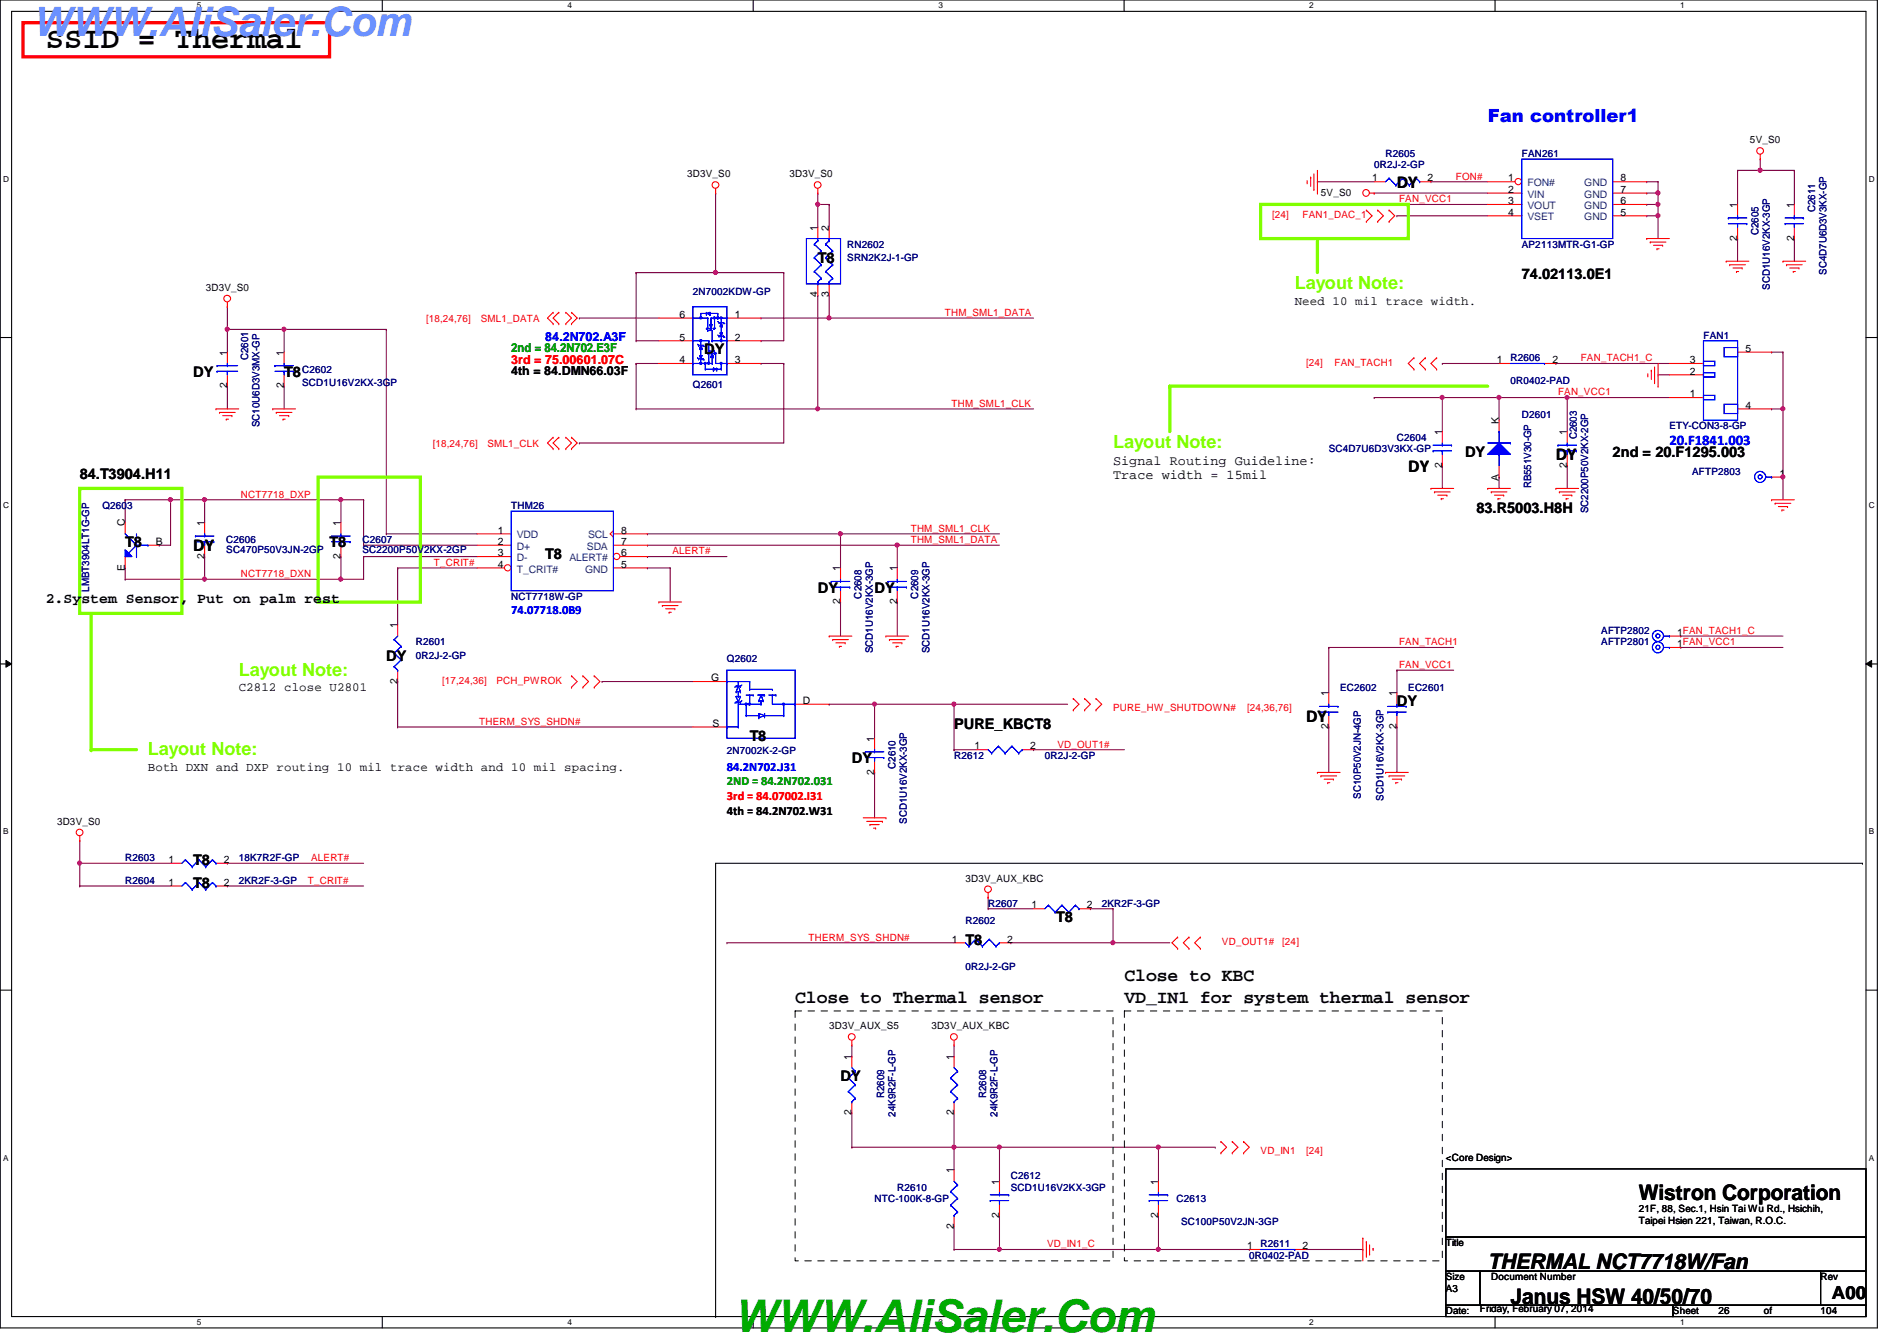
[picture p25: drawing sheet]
<svg xmlns="http://www.w3.org/2000/svg" width="297mm" height="210mm" viewBox="0 0 297 210" stroke-linecap="round" stroke-linejoin="round" font-family="sans-serif">
<defs><g id="words">
<text font-size="7.1" fill="#00ab00" x="114.9" y="208.6">WWW.AliSaler.Com</text>
<text font-size="6.3" fill="#6b91ff" x="5.1" y="5.6">WWW.AliSaler.Com</text>
<text font-size="4.8" x="7.2" y="7.6">SSID = Thermal</text>
<g font-size="3.3">
<text x="256.6" y="187.9">Wistron Corporation</text>
<text x="233" y="198.6">THERMAL NCT7718W/Fan</text>
<text x="236.5" y="204">Janus HSW 40/50/70</text>
</g>
<text font-size="2.8" fill="#00f" x="233" y="19.1">Fan controller1</text>
<g font-size="2.8">
<text x="218.7" y="29.4">DY</text>
<text x="220.5" y="73.8">DY</text>
<text x="243.6" y="72.1">DY</text>
<text x="30.3" y="86.3">DY</text>
<text x="204.5" y="112.9">DY</text>
<text x="176.1" y="153.5">Close to KBC</text>
<text x="124.5" y="157.1">Close to Thermal sensor</text>
<text x="176.1" y="157.1">VD_IN1 for system thermal sensor</text>
<text x="286.8" y="203.4">A00</text>
</g>
<g font-size="2.8" fill="#80ff00">
<text x="202.7" y="45.3">Layout Note:</text>
<text x="174.3" y="70.2">Layout Note:</text>
<text x="37.4" y="105.7">Layout Note:</text>
<text x="23.2" y="118.2">Layout Note:</text>
</g>
<g font-size="2.3">
<text x="128.1" y="41.2">T8</text>
<text x="238.3" y="43.7">74.02113.0E1</text>
<text x="30.3" y="59">DY</text>
<text x="44.5" y="59">T8</text>
<text x="110.3" y="55.5">DY</text>
<text x="229.4" y="71.5">DY</text>
<text x="252.5" y="71.5">2nd = 20.F1295.003</text>
<text x="12.5" y="75">84.T3904.H11</text>
<text x="231.2" y="80.3">83.R5003.H8H</text>
<text x="19.6" y="85.7">T8</text>
<text x="51.6" y="85.7">T8</text>
<text x="85.4" y="87.5">T8</text>
<text x="7.2" y="94.3">2.System Sensor, Put on palm rest</text>
<text x="128.1" y="92.8">DY</text>
<text x="136.9" y="92.8">DY</text>
<text x="60.5" y="103.5">DY</text>
<text x="218.7" y="110.6">DY</text>
<text x="117.4" y="115.9">T8</text>
<text x="133.4" y="119.5">DY</text>
<text x="149.4" y="114.1">PURE_KBCT8</text>
<text x="30.3" y="135.5">T8</text>
<text x="30.3" y="139">T8</text>
<text x="151.2" y="147.9">T8</text>
<text x="165.4" y="144.4">T8</text>
<text x="131.6" y="169.2">DY</text>
</g>
<text font-size="2.3" fill="#00f" x="261.4" y="69.7">20.F1841.003</text>
<g font-size="2.1">
<text x="174.3" y="72.8">Signal Routing Guideline:</text>
<text x="174.3" y="75">Trace width = 15mil</text>
</g>
<g font-size="1.9">
<text x="202.7" y="47.8">Need 10 mil trace width.</text>
<text x="80" y="58.7">4th = 84.DMN66.03F</text>
<text x="37.4" y="108.2">C2812 close U2801</text>
<text x="23.2" y="120.6">Both DXN and DXP routing 10 mil trace width and 10 mil spacing.</text>
<text x="113.8" y="127.6">4th = 84.2N702.W31</text>
</g>
<g font-size="1.9" fill="#00f">
<text x="85.4" y="53.4">84.2N702.A3F</text>
<text x="80" y="96.1">74.07718.0B9</text>
<text x="113.8" y="120.6">84.2N702.J31</text>
</g>
<g font-size="1.9" fill="#008000">
<text x="80" y="55.2">2nd = 84.2N702.E3F</text>
<text x="113.8" y="122.9">2ND = 84.2N702.031</text>
</g>
<g font-size="1.9" fill="#f00">
<text x="80" y="56.9">3rd = 75.00601.07C</text>
<text x="113.8" y="125.3">3rd = 84.07002.I31</text>
</g>
<g font-size="1.6">
<text x="274" y="22.4">5V_S0</text>
<text x="107.6" y="27.8">3D3V_S0</text>
<text x="123.6" y="27.8">3D3V_S0</text>
<text x="214.8" y="28.4">1</text>
<text x="223.5" y="28.4">2</text>
<text x="236.2" y="28.4">1</text>
<text x="253.7" y="28.4">8</text>
<text x="206.8" y="30.6">5V_S0</text>
<text x="236.2" y="30.2">2</text>
<text x="236.2" y="32">3</text>
<text x="236.2" y="33.7">4</text>
<text x="253.7" y="33.7">5</text>
<text x="253.7" y="32">6</text>
<text x="253.7" y="30.2">7</text>
<text x="272" y="32.6" transform="rotate(-90 272 32.6)">1</text>
<text x="280.9" y="32.6" transform="rotate(-90 280.9 32.6)">1</text>
<text x="128" y="36.1" transform="rotate(-90 128 36.1)">1</text>
<text x="129.8" y="36.1" transform="rotate(-90 129.8 36.1)">2</text>
<text x="272" y="37.7" transform="rotate(-90 272 37.7)">2</text>
<text x="280.9" y="37.7" transform="rotate(-90 280.9 37.7)">2</text>
<text x="32.2" y="45.6">3D3V_S0</text>
<text x="128" y="46.6" transform="rotate(-90 128 46.6)">4</text>
<text x="129.8" y="46.6" transform="rotate(-90 129.8 46.6)">3</text>
<text x="106.4" y="53.3">5</text>
<text x="106.4" y="49.7">6</text>
<text x="115.1" y="49.7">1</text>
<text x="115.1" y="53.3">2</text>
<text x="35.6" y="55.7" transform="rotate(-90 35.6 55.7)">1</text>
<text x="44.4" y="55.7" transform="rotate(-90 44.4 55.7)">1</text>
<text x="106.4" y="56.9">4</text>
<text x="115.1" y="56.9">3</text>
<text x="234.4" y="56.9">1</text>
<text x="243.1" y="56.9">2</text>
<text x="264.6" y="58.6">2</text>
<text x="264.6" y="56.9">3</text>
<text x="273.3" y="55.1">5</text>
<text x="35.6" y="60.8" transform="rotate(-90 35.6 60.8)">2</text>
<text x="44.4" y="60.8" transform="rotate(-90 44.4 60.8)">2</text>
<text x="264.6" y="62.2">1</text>
<text x="273.3" y="64">4</text>
<text x="225.8" y="68.1" transform="rotate(-90 225.8 68.1)">1</text>
<text x="234.7" y="66.3" transform="rotate(-90 234.7 66.3)">K</text>
<text x="245.4" y="68.1" transform="rotate(-90 245.4 68.1)">1</text>
<text x="225.8" y="73.2" transform="rotate(-90 225.8 73.2)">2</text>
<text x="234.7" y="75.2" transform="rotate(-90 234.7 75.2)">A</text>
<text x="245.4" y="73.2" transform="rotate(-90 245.4 73.2)">2</text>
<text x="278.6" y="74.6">1</text>
<text x="19.6" y="82.3" transform="rotate(-90 19.6 82.3)">C</text>
<text x="32" y="82.3" transform="rotate(-90 32 82.3)">1</text>
<text x="53.3" y="82.3" transform="rotate(-90 53.3 82.3)">1</text>
<text x="77.9" y="83.5">1</text>
<text x="97.3" y="83.5">8</text>
<text x="19.6" y="89.5" transform="rotate(-90 19.6 89.5)">E</text>
<text x="24.4" y="85.3">B</text>
<text x="32" y="87.5" transform="rotate(-90 32 87.5)">2</text>
<text x="53.3" y="87.5" transform="rotate(-90 53.3 87.5)">2</text>
<text x="77.9" y="85.3">2</text>
<text x="77.9" y="87.1">3</text>
<text x="77.9" y="88.9">4</text>
<text x="97.3" y="87.1">6</text>
<text x="97.3" y="88.9">5</text>
<text x="97.3" y="85.3">7</text>
<text x="131.6" y="89.5" transform="rotate(-90 131.6 89.5)">1</text>
<text x="140.5" y="89.5" transform="rotate(-90 140.5 89.5)">1</text>
<text x="131.6" y="94.6" transform="rotate(-90 131.6 94.6)">2</text>
<text x="140.5" y="94.6" transform="rotate(-90 140.5 94.6)">2</text>
<text x="62.2" y="98.3" transform="rotate(-90 62.2 98.3)">1</text>
<text x="262.6" y="101.3">1FAN_VCC1</text>
<text x="262.6" y="99.5">1FAN_TACH1_C</text>
<text x="62.2" y="107" transform="rotate(-90 62.2 107)">2</text>
<text x="111.3" y="106.6">G</text>
<text x="111.5" y="113.7">S</text>
<text x="125.7" y="110.2">D</text>
<text x="208" y="109" transform="rotate(-90 208 109)">1</text>
<text x="218.7" y="109" transform="rotate(-90 218.7 109)">1</text>
<text x="136.9" y="116.1" transform="rotate(-90 136.9 116.1)">1</text>
<text x="152.6" y="117.3">1</text>
<text x="161.3" y="117.3">2</text>
<text x="208" y="114.1" transform="rotate(-90 208 114.1)">2</text>
<text x="218.7" y="114.1" transform="rotate(-90 218.7 114.1)">2</text>
<text x="136.9" y="121.2" transform="rotate(-90 136.9 121.2)">2</text>
<text x="8.9" y="129.1">3D3V_S0</text>
<text x="26.4" y="135.1">1</text>
<text x="35" y="135.1">2</text>
<text x="26.4" y="138.6">1</text>
<text x="35" y="138.6">2</text>
<text x="151.2" y="138">3D3V_AUX_KBC</text>
<text x="161.5" y="142.2">1</text>
<text x="170.2" y="142.2">2</text>
<text x="149.1" y="147.5">1</text>
<text x="157.7" y="147.5">2</text>
<text x="129.8" y="161.1">3D3V_AUX_S5</text>
<text x="145.8" y="161.1">3D3V_AUX_KBC</text>
<text x="133.3" y="165.9" transform="rotate(-90 133.3 165.9)">1</text>
<text x="149.3" y="165.9" transform="rotate(-90 149.3 165.9)">1</text>
<text x="133.3" y="174.6" transform="rotate(-90 133.3 174.6)">2</text>
<text x="149.3" y="174.6" transform="rotate(-90 149.3 174.6)">2</text>
<text x="149.3" y="183.7" transform="rotate(-90 149.3 183.7)">1</text>
<text x="156.5" y="185.5" transform="rotate(-90 156.5 185.5)">1</text>
<text x="181.4" y="185.5" transform="rotate(-90 181.4 185.5)">1</text>
<text x="226.4" y="181.7">&lt;Core Design&gt;</text>
<text x="156.5" y="190.6" transform="rotate(-90 156.5 190.6)">2</text>
<text x="181.4" y="190.6" transform="rotate(-90 181.4 190.6)">2</text>
<text x="256.6" y="189.7">21F, 88, Sec.1, Hsin Tai Wu Rd., Hsichih,</text>
<text x="256.6" y="191.6">Taipei Hsien 221, Taiwan, R.O.C.</text>
<text x="149.3" y="192.4" transform="rotate(-90 149.3 192.4)">2</text>
<text x="195.3" y="195.5">1</text>
<text x="204" y="195.5">2</text>
<text x="226.4" y="195.1">Title</text>
<text x="226.4" y="202.2">A3</text>
<text x="226.4" y="200.4">Size</text>
<text x="233.5" y="200.4">Document Number</text>
<text x="285.1" y="200.4">Rev</text>
<text x="226.4" y="205.7">Date:</text>
<text x="231.7" y="205.4">Friday, February 07, 2014</text>
<text x="262" y="205.7">Sheet</text>
<text x="269.1" y="205.7">26</text>
<text x="276.2" y="205.7">of</text>
<text x="285.1" y="205.7">104</text>
</g>
<g font-size="1.6" fill="#000080">
<text x="215.2" y="26.3">0R2J-2-GP</text>
<text x="217" y="24.6">R2605</text>
<text x="238.3" y="24.6">FAN261</text>
<text x="284.2" y="33.2" transform="rotate(-90 284.2 33.2)">C2611</text>
<text x="132.7" y="38.8">RN2602</text>
<text x="132.7" y="40.9">SRN2K2J-1-GP</text>
<text x="238.3" y="38.8">AP2113MTR-G1-GP</text>
<text x="275.3" y="36.8" transform="rotate(-90 275.3 36.8)">C2605</text>
<text x="108.5" y="46.2">2N7002KDW-GP</text>
<text x="277.1" y="45.3" transform="rotate(-90 277.1 45.3)">SCD1U16V2KX-3GP</text>
<text x="286" y="43" transform="rotate(-90 286 43)">SC4D7U6D3V3KX-GP</text>
<text x="266.7" y="53">FAN1</text>
<text x="38.9" y="56.3" transform="rotate(-90 38.9 56.3)">C2601</text>
<text x="47.3" y="58.3">C2602</text>
<text x="236.5" y="56.6">R2606</text>
<text x="47.3" y="60.5">SCD1U16V2KX-3GP</text>
<text x="108.5" y="60.7">Q2601</text>
<text x="236.5" y="60.1">0R0402-PAD</text>
<text x="238.3" y="65.4">D2601</text>
<text x="40.6" y="66.8" transform="rotate(-90 40.6 66.8)">SC10U6D3V3MX-GP</text>
<text x="208.1" y="70.8">SC4D7U6D3V3KX-GP</text>
<text x="218.7" y="69">C2604</text>
<text x="246.9" y="68.8" transform="rotate(-90 246.9 68.8)">C2603</text>
<text x="261.4" y="67.2">ETY-CON3-8-GP</text>
<text x="239.8" y="76.5" transform="rotate(-90 239.8 76.5)">RB551V30-GP</text>
<text x="265" y="74.3">AFTP2803</text>
<text x="16" y="79.7">Q2603</text>
<text x="80" y="79.7">THM26</text>
<text x="248.7" y="80.3" transform="rotate(-90 248.7 80.3)">SC2200P50V2KX-2GP</text>
<text x="35.4" y="85">C2606</text>
<text x="35.4" y="86.6">SC470P50V3JN-2GP</text>
<text x="56.8" y="85">C2607</text>
<text x="56.8" y="86.6">SC2200P50V2KX-2GP</text>
<text x="14" y="92.6" transform="rotate(-90 14 92.6)">LMBT3904LT1G-GP</text>
<text x="80" y="93.9">NCT7718W-GP</text>
<text x="134.9" y="93.7" transform="rotate(-90 134.9 93.7)">C2608</text>
<text x="143.8" y="93.7" transform="rotate(-90 143.8 93.7)">C2609</text>
<text x="65.1" y="101">R2601</text>
<text x="250.7" y="101">AFTP2801</text>
<text x="250.7" y="99.2">AFTP2802</text>
<text x="65.1" y="103.1">0R2J-2-GP</text>
<text x="113.8" y="103.7">Q2602</text>
<text x="136.6" y="102.2" transform="rotate(-90 136.6 102.2)">SCD1U16V2KX-3GP</text>
<text x="145.5" y="102.2" transform="rotate(-90 145.5 102.2)">SCD1U16V2KX-3GP</text>
<text x="209.8" y="108.1">EC2602</text>
<text x="220.5" y="108.1">EC2601</text>
<text x="113.8" y="118.1">2N7002K-2-GP</text>
<text x="149.4" y="118.8">R2612</text>
<text x="163.6" y="118.8">0R2J-2-GP</text>
<text x="140.2" y="120.4" transform="rotate(-90 140.2 120.4)">C2610</text>
<text x="213.1" y="125" transform="rotate(-90 213.1 125)">SC10P50V2JN-4GP</text>
<text x="216.7" y="125.3" transform="rotate(-90 216.7 125.3)">SCD1U16V2KX-3GP</text>
<text x="142" y="128.9" transform="rotate(-90 142 128.9)">SCD1U16V2KX-3GP</text>
<text x="19.6" y="134.8">R2603</text>
<text x="37.4" y="134.8">18K7R2F-GP</text>
<text x="19.6" y="138.3">R2604</text>
<text x="37.4" y="138.3">2KR2F-3-GP</text>
<text x="154.7" y="141.9">R2607</text>
<text x="172.5" y="141.9">2KR2F-3-GP</text>
<text x="151.2" y="144.6">R2602</text>
<text x="151.2" y="151.9">0R2J-2-GP</text>
<text x="138.4" y="171.9" transform="rotate(-90 138.4 171.9)">R2609</text>
<text x="154.4" y="171.9" transform="rotate(-90 154.4 171.9)">R2608</text>
<text x="140.2" y="174.8" transform="rotate(-90 140.2 174.8)">24K9R2F-L-GP</text>
<text x="156.2" y="174.8" transform="rotate(-90 156.2 174.8)">24K9R2F-L-GP</text>
<text x="158.3" y="184.6">C2612</text>
<text x="136.9" y="188.1">NTC-100K-8-GP</text>
<text x="140.5" y="186.4">R2610</text>
<text x="158.3" y="186.4">SCD1U16V2KX-3GP</text>
<text x="184.2" y="188.1">C2613</text>
<text x="185" y="191.7">SC100P50V2JN-3GP</text>
<text x="195.6" y="197">0R0402-PAD</text>
<text x="197.4" y="195.2">R2611</text>
</g>
<g font-size="1.6" fill="#f00">
<text x="228" y="28.1">FON#</text>
<text x="199.2" y="34.2">[24]</text>
<text x="204" y="34.2">FAN1_DAC_1</text>
<text x="219.1" y="31.7">FAN_VCC1</text>
<text x="66.7" y="50.3">[18,24,76]</text>
<text x="75.3" y="50.3">SML1_DATA</text>
<text x="148" y="49.4">THM_SML1_DATA</text>
<text x="204.5" y="57.3">[24]</text>
<text x="209" y="57.3">FAN_TACH1</text>
<text x="247.5" y="56.6">FAN_TACH1_C</text>
<text x="149" y="63.7">THM_SML1_CLK</text>
<text x="244" y="61.9">FAN_VCC1</text>
<text x="67.8" y="69.9">[18,24,76]</text>
<text x="76.3" y="69.9">SML1_CLK</text>
<text x="37.7" y="77.9">NCT7718_DXP</text>
<text x="142.6" y="83.2">THM_SML1_CLK</text>
<text x="67.9" y="88.6">T_CRIT#</text>
<text x="105.3" y="86.8">ALERT#</text>
<text x="142.6" y="85">THM_SML1_DATA</text>
<text x="37.7" y="90.3">NCT7718_DXN</text>
<text x="219.1" y="101">FAN_TACH1</text>
<text x="69.2" y="107.1">[17,24,36]</text>
<text x="77.7" y="107.1">PCH_PWROK</text>
<text x="219.1" y="104.6">FAN_VCC1</text>
<text x="75.1" y="113.5">THERM_SYS_SHDN#</text>
<text x="174.3" y="111.3">PURE_HW_SHUTDOWN#</text>
<text x="195.3" y="111.3">[24,36,76]</text>
<text x="165.6" y="117">VD_OUT1#</text>
<text x="48.7" y="134.8">ALERT#</text>
<text x="48.2" y="138.3">T_CRIT#</text>
<text x="126.6" y="147.2">THERM_SYS_SHDN#</text>
<text x="191.3" y="148">VD_OUT1#</text>
<text x="200.8" y="148">[24]</text>
<text x="197.4" y="180.7">VD_IN1</text>
<text x="204.5" y="180.7">[24]</text>
<text x="164" y="195.2">VD_IN1_C</text>
</g>
<g font-size="1.6" fill="#004080">
<text x="239.2" y="29.2">FON#</text>
<text x="248.1" y="29.2">GND</text>
<text x="239.2" y="30.9">VIN</text>
<text x="239.2" y="32.7">VOUT</text>
<text x="239.2" y="34.5">VSET</text>
<text x="248.1" y="34.5">GND</text>
<text x="248.1" y="32.7">GND</text>
<text x="248.1" y="30.9">GND</text>
<text x="80.9" y="84.3">VDD</text>
<text x="80.9" y="86.1">D+</text>
<text x="80.9" y="87.8">D-</text>
<text x="80.9" y="89.6">T_CRIT#</text>
<text x="89.2" y="87.8">ALERT#</text>
<text x="91.6" y="89.6">GND</text>
<text x="91.9" y="86.1">SDA</text>
<text x="92.1" y="84.3">SCL</text>
</g>
<g font-size="1.3">
<text x="30.8" y="1.3">5</text>
<text x="88.9" y="1.3">4</text>
<text x="146.9" y="1.3">3</text>
<text x="205" y="1.3">2</text>
<text x="263.1" y="1.3">1</text>
<text x=".5" y="28.4">D</text>
<text x="292.6" y="28.4">D</text>
<text x=".5" y="79.5">C</text>
<text x="292.6" y="79.5">C</text>
<text x=".5" y="130.6">B</text>
<text x="292.6" y="130.6">B</text>
<text x=".5" y="181.7">A</text>
<text x="292.6" y="181.7">A</text>
<text x="30.8" y="207.4">5</text>
<text x="88.9" y="207.4">4</text>
<text x="146.9" y="207.4">3</text>
<text x="205" y="207.4">2</text>
<text x="263.1" y="207.4">1</text>
</g>
</g></defs>
<path d="M0 0h294v207.9h-294zM1.8 1.8h290.4v204.3h-290.4z" fill="none" stroke="#000" stroke-width=".17"/>
<g fill="#fff">
<path d="M30.8 .2h.7v1.4h-.7z"/>
<path d="M30.8 206.2h.7v1.4h-.7z"/>
</g>
<path d="M59.9 0v1.8M59.9 206.1v1.8" fill="none" stroke="#000" stroke-width=".17"/>
<g fill="#fff">
<path d="M88.9 .2h.6v1.4h-.6z"/>
<path d="M88.9 206.2h.6v1.4h-.6z"/>
</g>
<path d="M117.9 0v1.8M117.9 206.1v1.8" fill="none" stroke="#000" stroke-width=".17"/>
<g fill="#fff">
<path d="M146.9 .2h.7v1.4h-.7z"/>
<path d="M146.9 206.2h.7v1.4h-.7z"/>
</g>
<path d="M176 0v1.8M176 206.1v1.8" fill="none" stroke="#000" stroke-width=".17"/>
<g fill="#fff">
<path d="M205 .2h.7v1.4h-.7z"/>
<path d="M205 206.2h.7v1.4h-.7z"/>
</g>
<path d="M234.1 0v1.8M234.1 206.1v1.8" fill="none" stroke="#000" stroke-width=".17"/>
<g fill="#fff">
<path d="M263.1 .2h.7v1.4h-.7z"/>
<path d="M263.1 206.2h.7v1.4h-.7z"/>
<path d="M.5 27.3h.9v1.4h-.9z"/>
<path d="M292.6 27.3h.9v1.4h-.9z"/>
<path d="M.5 78.4h.9v1.4h-.9z"/>
<path d="M292.6 78.4h.9v1.4h-.9z"/>
</g>
<path d="M0 52.8h1.8M292.2 52.8h1.8" fill="none" stroke="#000" stroke-width=".17"/>
<g fill="#fff">
<path d="M.5 129.5h.8v1.4h-.8z"/>
<path d="M292.6 129.5h.9v1.4h-.9z"/>
</g>
<path d="M0 103.9h1.8M292.2 103.9h1.8" fill="none" stroke="#000" stroke-width=".17"/>
<path d="M.9 103.4l.9 .5-.9 .5zM292.2 103.9l.9-.5v1z" fill="#000"/>
<path d="M.9 103.4l.9 .5-.9 .5zM292.2 103.9l.9-.5v1z" fill="none" stroke="#000" stroke-width=".16"/>
<g fill="#fff">
<path d="M.5 180.5h.8v1.4h-.8z"/>
<path d="M292.6 180.5h.9v1.4h-.9z"/>
</g>
<path d="M0 155h1.8M292.2 155h1.8" fill="none" stroke="#000" stroke-width=".17"/>
<path d="M119.2 49.8h.1M128.1 46.2h.1M128.1 46.2v17.8h-28.5M129.8 46.2h.1M129.8 46.2v3.6h-10.6M99.6 64h.1M131.6 94.2h.1M131.6 94.2v5.4M140.5 85.3h.1M140.5 85.3h16" fill="none" stroke="#800040" stroke-width=".17"/>
<circle cx="140.5" cy="85.3" r=".32" fill="#f0f"/>
<circle cx="140.5" cy="85.3" r=".32" fill="none" stroke="#f0f" stroke-width=".17"/>
<path d="M206.3 28.4h.1M206.3 28.4h8.9M217 32h16M217 32h.1M224.1 28.4h.1M224.1 28.4h8.9M257.8 32h1.8M257.8 32h.1M259.6 33.8h.1M259.6 33.8v3.5M101.4 83.6h30.2M101.4 83.6h.1" fill="none" stroke="#800040" stroke-width=".17"/>
<circle cx="259.6" cy="33.8" r=".32" fill="#f0f"/>
<circle cx="259.6" cy="33.8" r=".32" fill="none" stroke="#f0f" stroke-width=".17"/>
<path d="M257.8 33.8h.1M259.6 32h.1M259.6 32v1.8h-1.8" fill="none" stroke="#800040" stroke-width=".17"/>
<circle cx="259.6" cy="32" r=".32" fill="#f0f"/>
<circle cx="259.6" cy="32" r=".32" fill="none" stroke="#f0f" stroke-width=".17"/>
<path d="M218.7 33.8h.1M218.7 33.8h14.3M259.6 28.4h.1M259.6 30.2h.1M259.6 28.4v3.6" fill="none" stroke="#800040" stroke-width=".17"/>
<circle cx="259.6" cy="30.2" r=".32" fill="#f0f"/>
<circle cx="259.6" cy="30.2" r=".32" fill="none" stroke="#f0f" stroke-width=".17"/>
<path d="M257.8 28.4h1.8M257.8 30.2h1.8M257.8 28.4h.1M257.8 30.2h.1M136.9 110.2h.1M136.9 110.2v5.4M136.9 120.9h.1M136.9 120.9v7.1" fill="none" stroke="#800040" stroke-width=".17"/>
<circle cx="136.9" cy="110.2" r=".32" fill="#f0f"/>
<circle cx="136.9" cy="110.2" r=".32" fill="none" stroke="#f0f" stroke-width=".17"/>
<path d="M149.4 110.2h17.8M149.4 110.2h.1" fill="none" stroke="#800040" stroke-width=".17"/>
<circle cx="149.4" cy="110.2" r=".32" fill="#f0f"/>
<circle cx="149.4" cy="110.2" r=".32" fill="none" stroke="#f0f" stroke-width=".17"/>
<g fill="none" stroke="#800040" stroke-width=".17">
<path d="M128.1 32h.1M128.1 32v3.6M272.1 26.7h.1M275.6 24.9h.1M275.6 24.9v1.8h-3.5M44.5 51.6h.1M44.5 51.6v3.5M35.6 60.5h.1M35.6 60.5v3.5M19.6 90.7h.1M19.6 90.7h12.4M56.9 87.1h.1"/>
<path d="M56.9 87.1h17.8M101.4 88.9h.1M101.4 88.9h3.5M131.6 83.6h.1M131.6 83.6h24.9M140.5 85.3h.1M140.5 85.3v3.6M129.8 110.2h.1M129.8 110.2h7.1M12.5 131.6h.1M12.5 131.6v3.5M35.6 138.7h.1"/>
<path d="M35.6 138.7h21.3"/>
</g>
<circle cx="131.6" cy="83.5" r=".32" fill="#f0f"/>
<circle cx="131.6" cy="83.5" r=".32" fill="none" stroke="#f0f" stroke-width=".17"/>
<path d="M32 78.2h21.4M32 78.2h.1M44.5 60.5h.1M44.5 60.5v3.5M104.9 88.9h.1M104.9 88.9v5.3M131.6 83.6h.1M131.6 83.6v5.3" fill="none" stroke="#800040" stroke-width=".17"/>
<circle cx="32" cy="78.2" r=".32" fill="#f0f"/>
<circle cx="32" cy="78.2" r=".32" fill="none" stroke="#f0f" stroke-width=".17"/>
<g fill="none" stroke="#800040" stroke-width=".17">
<path d="M35.6 51.6h.1M35.6 51.6h8.9M60.5 51.6h.1M60.5 51.6v32M53.4 90.7h.1M56.9 85.3h.1M56.9 87.1h.1M56.9 87.1v3.6h-3.5M56.9 85.3h17.8M60.5 83.6h.1M60.5 83.6h14.2M62.3 88.9h12.4"/>
<path d="M62.3 88.9h.1M101.4 87.1h12.4M101.4 87.1h.1M12.5 135.1h.1M12.5 135.1h14.2"/>
</g>
<circle cx="35.6" cy="51.5" r=".32" fill="#f0f"/>
<circle cx="35.6" cy="51.5" r=".32" fill="none" stroke="#f0f" stroke-width=".17"/>
<path d="M12.5 138.7h.1M12.5 135.1h.1M12.5 135.1v3.6M12.5 138.7h14.2" fill="none" stroke="#800040" stroke-width=".17"/>
<circle cx="12.5" cy="135.1" r=".32" fill="#f0f"/>
<circle cx="12.5" cy="135.1" r=".32" fill="none" stroke="#f0f" stroke-width=".17"/>
<path d="M26.7 78.2h.1M26.7 78.2v7.1M26.7 78.2h5.3M35.6 135.1h.1M35.6 135.1h21.3" fill="none" stroke="#800040" stroke-width=".17"/>
<circle cx="26.7" cy="78.2" r=".32" fill="#f0f"/>
<circle cx="26.7" cy="78.2" r=".32" fill="none" stroke="#f0f" stroke-width=".17"/>
<path d="M32 78.2h.1M32 78.2v3.6M53.4 78.2h.1M53.4 78.2h3.5M24.9 85.3h.1M24.9 85.3h1.8" fill="none" stroke="#800040" stroke-width=".17"/>
<circle cx="53.4" cy="78.2" r=".32" fill="#f0f"/>
<circle cx="53.4" cy="78.2" r=".32" fill="none" stroke="#f0f" stroke-width=".17"/>
<path d="M35.6 51.6h.1M35.6 51.6v3.5M53.4 78.2h.1M53.4 78.2v3.6M56.9 78.2h.1M56.9 78.2v7.1M32 90.7h21.4M32 90.7h.1" fill="none" stroke="#800040" stroke-width=".17"/>
<circle cx="32" cy="90.7" r=".32" fill="#f0f"/>
<circle cx="32" cy="90.7" r=".32" fill="none" stroke="#f0f" stroke-width=".17"/>
<path d="M53.4 87.1h.1M53.4 87.1v3.6" fill="none" stroke="#800040" stroke-width=".17"/>
<circle cx="53.4" cy="90.7" r=".32" fill="#f0f"/>
<circle cx="53.4" cy="90.7" r=".32" fill="none" stroke="#f0f" stroke-width=".17"/>
<g fill="none" stroke="#800040" stroke-width=".17">
<path d="M128.1 32h.1M128.1 32h1.7M35.6 48h.1M35.6 48v3.6M19.6 78.2h.1M19.6 78.2v3.6M19.6 78.2h7.1M19.6 88.9h.1M19.6 88.9v1.8M32 87.1h.1M32 87.1v3.6M140.5 94.2h.1"/>
<path d="M140.5 94.2v5.4"/>
</g>
<circle cx="128" cy="32" r=".32" fill="#f0f"/>
<circle cx="128" cy="32" r=".32" fill="none" stroke="#f0f" stroke-width=".17"/>
<g fill="none" stroke="#800040" stroke-width=".17">
<path d="M128.1 30.2h.1M128.1 30.2v1.8M129.8 32h.1M129.8 32v3.6M90.7 49.8h12.5M90.7 49.8h.1M99.6 42.7h12.5M99.6 42.7h.1M225.8 72.9h.1M225.8 62.2h.1M225.8 62.2v5.4M225.8 72.9v3.6"/>
<path d="M225.8 62.2h8.9M234.7 74.7h.1M234.7 62.2h.1M234.7 62.2v3.6M234.7 74.7v1.8M245.4 72.9h.1M245.4 62.2h.1M245.4 62.2v5.4M245.4 72.9v3.6M245.4 62.2h16M62.3 88.9h.1M62.3 88.9v8.9"/>
<path d="M101.4 85.3h.1M101.4 85.3h39.1M62.3 106.7h.1M62.3 106.7v7.1"/>
</g>
<circle cx="245.4" cy="62.2" r=".32" fill="#f0f"/>
<circle cx="245.4" cy="62.2" r=".32" fill="none" stroke="#f0f" stroke-width=".17"/>
<path d="M215.2 62.2h10.6M215.2 62.2h.1" fill="none" stroke="#800040" stroke-width=".17"/>
<circle cx="225.8" cy="62.2" r=".32" fill="#f0f"/>
<circle cx="225.8" cy="62.2" r=".32" fill="none" stroke="#f0f" stroke-width=".17"/>
<path d="M112.1 42.7h10.6M112.1 42.7h.1M62.3 113.8h46.2M62.3 113.8h.1M94.3 106.7h.1M94.3 106.7h14.2" fill="none" stroke="#800040" stroke-width=".17"/>
<circle cx="112" cy="42.6" r=".32" fill="#f0f"/>
<circle cx="112" cy="42.6" r=".32" fill="none" stroke="#f0f" stroke-width=".17"/>
<path d="M129.8 49.8h.1M129.8 49.8h32" fill="none" stroke="#800040" stroke-width=".17"/>
<circle cx="129.8" cy="49.8" r=".32" fill="#f0f"/>
<circle cx="129.8" cy="49.8" r=".32" fill="none" stroke="#f0f" stroke-width=".17"/>
<g fill="none" stroke="#800040" stroke-width=".17">
<path d="M112.1 30.2h.1M112.1 30.2v12.5M44.5 51.6h.1M44.5 51.6h16M99.6 53.3h3.6M99.6 56.9h3.6M99.6 42.7h.1M99.6 53.3h.1M99.6 56.9h.1M99.6 42.7v10.6M99.6 56.9v7.1M119.2 53.3h.1"/>
<path d="M119.2 56.9h.1M119.2 56.9h3.5M122.7 42.7h.1M122.7 56.9h.1M122.7 42.7v10.6h-3.5M122.7 56.9v12.4h-32M90.7 69.3h.1"/>
</g>
<circle cx="44.5" cy="51.5" r=".32" fill="#f0f"/>
<circle cx="44.5" cy="51.5" r=".32" fill="none" stroke="#f0f" stroke-width=".17"/>
<path d="M275.6 26.7h5.4M275.6 26.7h.1M281 37.3h.1M281 26.7h.1M281 26.7v5.3M281 37.3v3.6" fill="none" stroke="#800040" stroke-width=".17"/>
<circle cx="275.6" cy="26.6" r=".32" fill="#f0f"/>
<circle cx="275.6" cy="26.6" r=".32" fill="none" stroke="#f0f" stroke-width=".17"/>
<path d="M272.1 37.3h.1M272.1 26.7h.1M272.1 26.7v5.3M272.1 37.3v3.6M128.1 64h.1M128.1 64h33.7" fill="none" stroke="#800040" stroke-width=".17"/>
<circle cx="128" cy="64" r=".32" fill="#f0f"/>
<circle cx="128" cy="64" r=".32" fill="none" stroke="#f0f" stroke-width=".17"/>
<g fill="none" stroke="#800040" stroke-width=".17">
<path d="M225.8 56.9h.1M225.8 56.9h8.9M243.6 56.9h.1M243.6 56.9h17.8M277.4 55.1h1.8M277.4 55.1h.1M279.2 55.1h.1M279.2 55.1v8.9h-1.8M277.4 64h.1M279.2 74.7h.1M279.2 74.7v3.5M263.2 99.6h16"/>
<path d="M263.2 99.6h.1M208.1 101.3h.1M208.1 113.8h.1M208.1 101.3v7.2M208.1 113.8v7.1M208.1 101.3h19.5M218.7 104.9h.1M218.7 113.8h.1M218.7 104.9v3.6M218.7 113.8v7.1M218.7 104.9h8.9M263.2 101.3h16"/>
<path d="M263.2 101.3h.1"/>
</g>
<circle cx="279.2" cy="74.6" r=".32" fill="#f0f"/>
<circle cx="279.2" cy="74.6" r=".32" fill="none" stroke="#f0f" stroke-width=".17"/>
<path d="M259.6 58.7h.1M259.6 58.7h1.8M279.2 64h.1M279.2 64v10.7" fill="none" stroke="#800040" stroke-width=".17"/>
<circle cx="279.2" cy="64" r=".32" fill="#f0f"/>
<circle cx="279.2" cy="64" r=".32" fill="none" stroke="#f0f" stroke-width=".17"/>
<path d="M234.7 62.2h10.7M234.7 62.2h.1" fill="none" stroke="#800040" stroke-width=".17"/>
<circle cx="234.7" cy="62.2" r=".32" fill="#f0f"/>
<circle cx="234.7" cy="62.2" r=".32" fill="none" stroke="#f0f" stroke-width=".17"/>
<g fill="none" stroke="#800040" stroke-width=".17">
<path d="M215.2 30.2h.1M215.2 30.2h17.8M113.8 147.6h.1M113.8 147.6h35.6M154.7 140.5h.1M154.7 142.2h.1M154.7 140.5v1.7M154.7 142.2h7.1M170.7 142.2h.1M170.7 142.2h3.6M174.3 147.6h.1M174.3 142.2h.1"/>
<path d="M174.3 142.2v5.4M174.3 147.6h8.9"/>
</g>
<circle cx="174.3" cy="147.5" r=".32" fill="#f0f"/>
<circle cx="174.3" cy="147.5" r=".32" fill="none" stroke="#f0f" stroke-width=".17"/>
<path d="M158.3 147.6h.1M158.3 147.6h16M133.4 165.4h.1M133.4 179.6h.1M133.4 163.6v1.8M133.4 174.2v5.4M133.4 179.6h16M149.4 165.4h.1M149.4 179.6h.1M149.4 163.6v1.8M149.4 174.2v5.4" fill="none" stroke="#800040" stroke-width=".17"/>
<circle cx="149.4" cy="179.6" r=".32" fill="#f0f"/>
<circle cx="149.4" cy="179.6" r=".32" fill="none" stroke="#f0f" stroke-width=".17"/>
<path d="M149.4 179.6h.1M149.4 179.6h7.1M149.4 179.6v3.5M156.5 179.6h.1M156.5 179.6v5.3M149.4 195.6h.1M149.4 192v3.6M149.4 195.6h7.1M156.5 195.6h.1" fill="none" stroke="#800040" stroke-width=".17"/>
<circle cx="156.5" cy="179.6" r=".32" fill="#f0f"/>
<circle cx="156.5" cy="179.6" r=".32" fill="none" stroke="#f0f" stroke-width=".17"/>
<path d="M156.5 179.6h24.9M181.4 179.6h.1M156.5 195.6h.1M156.5 190.2v5.4" fill="none" stroke="#800040" stroke-width=".17"/>
<circle cx="156.5" cy="195.6" r=".32" fill="#f0f"/>
<circle cx="156.5" cy="195.6" r=".32" fill="none" stroke="#f0f" stroke-width=".17"/>
<path d="M156.5 195.6h24.9M181.4 195.6h.1" fill="none" stroke="#800040" stroke-width=".17"/>
<circle cx="181.4" cy="195.6" r=".32" fill="#f0f"/>
<circle cx="181.4" cy="195.6" r=".32" fill="none" stroke="#f0f" stroke-width=".17"/>
<path d="M181.4 179.6h.1M181.4 179.6v5.3" fill="none" stroke="#800040" stroke-width=".17"/>
<circle cx="181.4" cy="179.6" r=".32" fill="#f0f"/>
<circle cx="181.4" cy="179.6" r=".32" fill="none" stroke="#f0f" stroke-width=".17"/>
<g fill="none" stroke="#800040" stroke-width=".17">
<path d="M136.9 110.2h12.5v7.1M136.9 110.2h.1M149.4 117.3h3.5M149.4 117.3h.1M161.8 117.3h14.3M161.8 117.3h.1M181.4 179.6h8.9M190.3 179.6h.1M181.4 195.6h.1M181.4 190.2v5.4M181.4 195.6h14.2M195.6 195.6h.1"/>
<path d="M204.5 195.6h8.9M213.4 195.6h.1"/>
</g>
<g fill="none" stroke="#f00" stroke-width=".17">
<path d="M112.1 30.2h.1M112.1 29.5v.7M128.1 30.2h.1M128.1 29.5v.7M204.7 28.6h.1M204.7 28.3v.3M205.2 27.7h.1M205.2 27.7v1.5M205.7 29.7h.1M205.7 27.2v2.5M206.3 30.2h.1M206.3 26.7v3.5"/>
<path d="M213.9 32.9h.1M213.9 34.7h.1M213.9 32.9l.9 .9-.9 .9M214.5 30.2h.7M215.2 30.2h.1M215.7 34.7h.1M215.7 32.9h.1M215.7 32.9l.9 .9-.9 .9M217.5 32.9l.9 .9-.9 .9M217.5 32.9h.1M217.5 34.7h.1M257.8 37.3h.1"/>
<path d="M257.8 37.3h3.6M258.4 37.9h2.5M258.4 37.9h.1M258.9 38.4h1.4M259.5 38.9h.3M259.5 38.9h.1M260.3 38.4h.1M275.6 24.9h.1M275.6 24.2v.7M35.6 48h.1M35.6 47.3v.7M86.6 48.9l-.9 .9 .9 .9"/>
<path d="M86.6 50.7h.1M86.6 48.9h.1M87.5 48.9h.1M87.5 50.7h.1M87.5 48.9l-.9 .9 .9 .9M88.6 50.7h.1M88.6 48.9h.1M88.6 48.9l.9 .9-.9 .9M89.5 50.7h.1M89.5 48.9h.1M89.5 48.9l.9 .9-.9 .9M221.4 56l-.9 .9 .9 .9"/>
<path d="M221.4 57.8h.1M221.4 56h.1M223.2 56h.1M223.2 57.8h.1M223.2 56l-.9 .9 .9 .9M225 56l-.9 .9 .9 .9M225 57.8h.1M225 56h.1M258 58.8h.1M258 58.5v.3M258.6 58h.1M258.6 58v1.4"/>
<path d="M259.1 59.9h.1M259.1 57.4v2.5M259.6 56.9v3.6M270.3 40.9h.1M270.3 40.9h3.6M270.8 41.4h.1M270.8 41.4h2.5M271.4 42h1.4M271.9 42.5h.1M271.9 42.5h.3M272.8 42h.1M279.2 40.9h.1"/>
<path d="M279.2 40.9h3.5M279.7 41.4h.1M279.7 41.4h2.5M280.2 42h1.5M280.8 42.5h.1M280.8 42.5h.3M281.7 42h.1M33.8 64h3.6M33.8 64h.1M34.4 64.6h2.4M34.4 64.6h.1M34.9 65.1h1.4"/>
<path d="M35.4 65.6h.4M35.4 65.6h.1M36.3 65.1h.1M42.7 64h.1M42.7 64h3.6M43.3 64.6h2.4M43.3 64.6h.1M43.8 65.1h1.4M44.3 65.6h.4M44.3 65.6h.1M45.2 65.1h.1M86.6 68.5l-.9 .8 .9 .9"/>
<path d="M86.6 70.2h.1M86.6 68.5h.1M87.5 68.5h.1M87.5 70.2h.1M87.5 68.5l-.9 .8 .9 .9M88.6 70.2h.1M88.6 68.5h.1M88.6 68.5l.9 .8-.9 .9M89.5 70.2h.1M89.5 68.5h.1M89.5 68.5l.9 .8-.9 .9M224.1 76.5h.1"/>
<path d="M224.1 76.5h3.5M224.6 77h.1M224.6 77h2.5M225.1 77.5h1.5M225.7 78.1h.1M225.7 78.1h.3M226.6 77.5h.1M233 76.5h3.5M233 76.5h.1M233.5 77h2.5M233.5 77h.1M234 77.5h1.5"/>
<path d="M234.6 78.1h.3M234.6 78.1h.1M235.5 77.5h.1M243.6 76.5h.1M243.6 76.5h3.6M244.2 77h.1M244.2 77h2.4M244.7 77.5h1.4M245.2 78.1h.1M245.2 78.1h.4M246.1 77.5h.1M259.6 60.5h.1"/>
<path d="M277.4 78.2h3.6M277.4 78.2h.1M278 78.8h2.4M278 78.8h.1M278.5 79.3h1.4M279 79.8h.4M279 79.8h.1M279.9 79.3h.1M103.2 94.2h3.5M103.2 94.2h.1M103.7 94.8h2.5M103.7 94.8h.1"/>
<path d="M104.2 95.3h1.5M104.8 95.8h.3M104.8 95.8h.1M105.7 95.3h.1M129.8 99.6h3.6M129.8 99.6h.1M138.7 99.6h.1M138.7 99.6h3.6M89.5 105.8h.1M89.5 107.6h.1M89.5 105.8l.9 .9-.9 .9M91.3 105.8l.9 .9-.9 .9"/>
<path d="M91.3 107.6h.1M91.3 105.8h.1M93 105.8l.9 .9-.9 .9M93 105.8h.1M93 107.6h.1M130.4 100.1h2.4M130.4 100.1h.1M130.9 100.6h1.4M131.4 101.2h.4M131.4 101.2h.1M132.3 100.6h.1M139.3 100.1h.1"/>
<path d="M139.3 100.1h2.4M139.8 100.6h1.4M140.3 101.2h.1M140.3 101.2h.4M141.2 100.6h.1M168.1 109.3h.1M168.1 111.1h.1M168.1 109.3l.8 .9-.8 .9M169.8 109.3l.9 .9-.9 .9M169.8 111.1h.1M169.8 109.3h.1M171.6 109.3l.9 .9-.9 .9"/>
<path d="M171.6 109.3h.1M171.6 111.1h.1M12.5 131.6h.1M12.5 130.9v.7M135.2 128h3.5M135.7 128.6h2.5M136.2 129.1h1.5M136.2 129.1h.1M136.8 129.6h.3M137.1 129.6h.1M138.2 128.6h.1M138.7 128h.1"/>
<path d="M154.7 139.7v.8M206.3 120.9h.1M206.3 120.9h3.5M206.8 121.5h.1M206.8 121.5h2.5M207.3 122h1.5M207.9 122.5h.1M207.9 122.5h.3M208.8 122h.1M217 120.9h3.5M217 120.9h.1M217.5 121.5h2.5"/>
<path d="M217.5 121.5h.1M218 122h1.5M218.6 122.5h.3M218.6 122.5h.1M219.5 122h.1M154.7 140.5h.1M184.4 146.7l-.9 .9 .9 .9M184.4 146.7h.1M184.4 148.5h.1M186.2 148.5h.1M186.2 146.7h.1M186.2 146.7l-.9 .9 .9 .9"/>
<path d="M188 146.7l-.9 .9 .9 .9M188 146.7h.1M188 148.5h.1M133.4 163.6h.1M133.4 162.9v.7M149.4 163.6h.1M149.4 162.9v.7M191.2 178.7l.9 .9-.9 .9M191.2 178.7h.1M193 178.7h.1M193 178.7l.8 .9-.8 .9M194.7 178.7l.9 .9-.9 .9"/>
<path d="M194.7 178.7h.1M191.2 180.5h.1M193 180.5h.1M194.7 180.5h.1M213.4 193.8h.1M213.4 193.8v3.6M213.9 194.4h.1M213.9 194.4v2.4M214.5 196.3h.1M214.5 194.9v1.4M215 195.4h.1M215 195.4v.3"/>
<circle cx="112" cy="29" r=".52"/>
<circle cx="128" cy="29" r=".52"/>
<circle cx="213.9" cy="30.2" r=".52"/>
<circle cx="275.6" cy="23.6" r=".52"/>
<circle cx="35.6" cy="46.7" r=".52"/>
<circle cx="12.5" cy="130.3" r=".52"/>
<circle cx="154.7" cy="139.2" r=".52"/>
<circle cx="133.4" cy="162.3" r=".52"/>
<circle cx="149.4" cy="162.3" r=".52"/>
</g>
<path d="M226.4 183h65.8v10.6h-65.8zM226.4 193.6h65.8v5.4h-65.8zM226.4 199h5.3v5.3h-5.3zM231.7 199h53.4v5.3h-53.4zM285.1 199h7.1v5.3h-7.1zM226.4 204.3h35.6v1.8h-35.6zM262 204.3h30.2v1.8h-30.2z" fill="none" stroke="#000" stroke-width=".17"/>
<path d="M14.3 96v21.3" fill="none" stroke="#80ff00" stroke-width=".51"/>
<circle cx="14.3" cy="96" r=".25" fill="#80ff00"/>
<path d="M14.3 117.3h7.1" fill="none" stroke="#80ff00" stroke-width=".51"/>
<circle cx="14.3" cy="117.3" r=".25" fill="#80ff00"/>
<path d="M197.4 32h23.1v5.3h-23.1zM206.3 37.3v5.4M12.5 76.5h16v19.5h-16z" fill="none" stroke="#80ff00" stroke-width=".51"/>
<circle cx="206.3" cy="37.3" r=".25" fill="#80ff00"/>
<path d="M49.8 74.7h16v19.5h-16zM183.2 60.5h49.8" fill="none" stroke="#80ff00" stroke-width=".51"/>
<circle cx="183.2" cy="60.5" r=".25" fill="#80ff00"/>
<path d="M183.2 60.5v7.1" fill="none" stroke="#80ff00" stroke-width=".51"/>
<circle cx="183.2" cy="60.5" r=".25" fill="#80ff00"/>
<path d="M3.6 3.6h48v5.3h-48z" fill="none" stroke="#f00" stroke-width=".51"/>
<path d="M291.6 135.1h-179.5v71M291.6 135.1h.1M112.1 206.1h.1" fill="none" stroke="#000" stroke-width=".17"/>
<path d="M124.5 158.2h49.8v39.2h-49.8zM176.1 158.2h49.7v39.2h-49.7z" fill="none" stroke="#000" stroke-width=".16" stroke-dasharray="1 1 1 1 1 1 1 1"/>
<path d="M74.7 83.6h5.3M74.7 85.3h5.3M74.7 87.1h5.3M26.7 135.1h1.8M33.8 135.1h1.8M149.4 165.4v1.7M149.4 172.5v1.7" fill="none" stroke="#f00" stroke-width=".17"/>
<g fill="none" stroke="#00f" stroke-width=".17">
<path d="M29 134.6h.1M29 134.6l1.1 1.1M29 134.6l-.5 .5M30.1 135.7h.1M31.2 134.6l-1.1 1.1M31.2 134.6h.1M31.2 134.6l1 1.1M32.2 135.7h.1M33.3 134.6l-1.1 1.1M33.3 134.6h.1M33.3 134.6l.5 .5M33.8 135.1h.1"/>
<path d="M148.8 168.7h.1M148.8 170.9h.1M148.8 168.7l1.1 1.1M148.8 170.9l1.1 1M149.4 172.5h.1M149.4 167.1l.5 .6M149.9 167.7h.1M149.9 169.8h.1M149.9 171.9h.1M149.9 167.7l-1.1 1M149.9 169.8l-1.1 1.1M149.9 171.9l-.5 .6"/>
</g>
<circle cx="79.5" cy="88.9" r=".5" fill="#fff"/>
<g fill="none" stroke="#f00" stroke-width=".17">
<path d="M74.7 88.9h4.3M96.1 88.9h5.3"/>
<circle cx="79.5" cy="88.9" r=".5"/>
</g>
<circle cx="96.6" cy="87.1" r=".5" fill="#fff"/>
<g fill="none" stroke="#f00" stroke-width=".17">
<path d="M96.1 85.3h5.3M96.1 83.1l-.6 .5 .6 .5M96.1 83.6h5.3M97.1 87.1h4.3M108.5 106.7h5.3M108.5 113.8h5.3M124.5 110.2h5.3"/>
<circle cx="96.6" cy="87.1" r=".5"/>
</g>
<g fill="none" stroke="#00f" stroke-width=".17">
<path d="M80 80h16.1v12.5h-16.1zM113.8 113.8h.1M113.8 106.7h3.6M113.8 113.8h1.8M115.3 109l.3 .9M115.3 107.4l-.2 .2M115.3 109.9l-.2 .2M115.3 107.4h.1M115.3 108.3h.1M115.3 109h.1M115.3 109.9h.1M115.3 107.4h.6"/>
<path d="M115.3 108.3h.6M115.3 109h.6M115.3 109.9h.6M115.6 107.4l.3 .9M115.6 106.7h.1M115.6 107.4h.1M115.6 109.9h.1M115.6 109h.1M115.6 113.8h.1M115.6 106.7v.7M115.6 108.3v.7M115.6 109.9v3.9"/>
<path d="M115.6 107.4l-.3 .9M115.6 110.2h3.6M115.9 107.4h.1M115.9 108.3h.1M115.9 109h.1M115.9 109.9h.1M115.9 109l-.3 .9M116.2 107.2l-.3 .2M116.2 109.7l-.3 .2M117.4 106.7h.1M117.4 107.9h.1M117.4 106.7v1.2"/>
<path d="M117.4 107.9h3.5M119.2 110.2h.1M120.9 107.9h.1"/>
</g>
<path d="M117.2 110.1h.3v.2h-.3z" fill-rule="evenodd" fill="#00f"/>
<path d="M116.8 108.8h1.1M117.2 110.1h.3v.2h-.3zM117.4 108.8h.1M117.4 108.8v1.4M117.9 108.8h.1" fill="none" stroke="#00f" stroke-width=".17"/>
<path d="M116.7 110.1h.3v.2h-.3z" fill-rule="evenodd" fill="#00f"/>
<g fill="none" stroke="#00f" stroke-width=".17">
<path d="M116.7 110.1h.3v.2h-.3zM116.8 112h.1M116.8 110.4v1.6M116.8 112h2M118.6 108.8h1.1M118.8 109.7h.1M118.8 112h.1M118.8 112.4h.1M118.8 111.7h.1M118.8 111.7v.7M118.8 111.7l.9 .3M119.2 109.7h.1"/>
<path d="M119.2 108.8h.1M119.2 109.7v.5M119.2 108.8l-.4 .9M119.2 108.8l.3 .9M119.5 108.8h.1M119.7 112l-.9 .4M119.7 108.8h.1M119.7 112h.1M119.7 111.7h.1M119.7 112h3M119.7 111.7v.7M120.4 108.8h1.1"/>
<path d="M120.9 108.8h.1M120.9 108.8v1.4h3.6M121.5 108.8h.1M122.7 112h.1M122.7 110.2h.1M122.7 110.2v1.8M124.5 110.2h.1"/>
</g>
<path d="M122.6 110.1h.2v.2h-.2z" fill-rule="evenodd" fill="#00f"/>
<g fill="none" stroke="#00f" stroke-width=".17">
<path d="M113.8 113.8h.1M113.8 106.7h3.6M113.8 104.9h10.7v10.7h-10.7zM113.8 113.8h1.8M115.3 109l.3 .9M115.3 107.4l-.2 .2M115.3 109.9l-.2 .2M115.3 107.4h.1M115.3 108.3h.1M115.3 109h.1M115.3 109.9h.1M115.3 107.4h.6"/>
<path d="M115.3 108.3h.6M115.3 109h.6M115.3 109.9h.6M115.6 107.4l.3 .9M115.6 106.7h.1M115.6 107.4h.1M115.6 109.9h.1M115.6 109h.1M115.6 113.8h.1M115.6 106.7v.7M115.6 108.3v.7M115.6 109.9v3.9"/>
<path d="M115.6 107.4l-.3 .9M115.6 110.2h3.6M115.9 107.4h.1M115.9 108.3h.1M115.9 109h.1M115.9 109.9h.1M115.9 109l-.3 .9M116.2 107.2l-.3 .2M116.2 109.7l-.3 .2M117.4 106.7h.1M117.4 107.9h.1M117.4 106.7v1.2"/>
<path d="M117.4 107.9h3.5M118.8 109.7h.7M119.2 110.2h.1M119.5 109.7h.1M120.9 107.9h.1M122.6 110.1h.2v.2h-.2z"/>
</g>
<path d="M117.2 110.1h.3v.2h-.3z" fill-rule="evenodd" fill="#00f"/>
<path d="M116.8 108.8h1.1M117.2 110.1h.3v.2h-.3zM117.4 108.8h.1M117.4 108.8v1.4M117.9 108.8h.1" fill="none" stroke="#00f" stroke-width=".17"/>
<path d="M116.7 110.1h.3v.2h-.3z" fill-rule="evenodd" fill="#00f"/>
<g fill="none" stroke="#00f" stroke-width=".17">
<path d="M116.7 110.1h.3v.2h-.3zM116.8 112h.1M116.8 110.4v1.6M116.8 112h2M118.6 108.8h1.1M118.8 109.7h.1M118.8 112h.1M118.8 112.4h.1M118.8 111.7h.1M118.8 111.7v.7M118.8 111.7l.9 .3M119.2 109.7h.1"/>
<path d="M119.2 108.8h.1M119.2 109.7v.5M119.2 108.8l-.4 .9M119.2 108.8l.3 .9M119.5 108.8h.1M119.7 112l-.9 .4M119.7 108.8h.1M119.7 112h.1M119.7 111.7h.1M119.7 112h3M119.7 111.7v.7M120.4 108.8h1.1"/>
<path d="M120.9 108.8h.1M120.9 108.8v1.4h3.6M121.5 108.8h.1M122.7 112h.1M122.7 110.2h.1M122.7 110.2v1.8M124.5 110.2h.1"/>
</g>
<path d="M122.6 110.1h.2v.2h-.2z" fill-rule="evenodd" fill="#00f"/>
<g fill="none" stroke="#00f" stroke-width=".17">
<path d="M126.3 37.3h5.3v7.1h-5.3zM127.5 38.2h.1M127.5 38.2l1.1 1.1M128.1 37.7h.1M128.1 37.3v.4M128.1 37.7l-.6 .5M128.6 39.3h.1M128.6 39.3l-1.1 1M129.3 38.2l1.1 1.1M129.3 38.2h.1M129.8 37.7h.1M129.8 37.3h.1"/>
<path d="M129.8 37.3v.4M129.8 37.7l-.5 .5M130.4 39.3h.1M130.4 39.3l-1.1 1M127.5 40.3h.1M127.5 42.5h.1M127.5 40.3l1.1 1.1M127.5 42.5l1.1 1.1M128.1 44.1h.1M128.1 44.4h.1M128.1 44.1v.4M128.6 41.4h.1"/>
<path d="M128.6 43.6h.1M128.6 41.4l-1.1 1.1M128.6 43.6l-.5 .5M129.3 42.5l1.1 1.1M129.3 40.3l1.1 1.1M129.3 42.5h.1M129.3 40.3h.1M129.8 44.1h.1M129.8 44.1v.3M130.4 43.6h.1M130.4 41.4h.1M130.4 43.6l-.6 .5"/>
<path d="M130.4 41.4l-1.1 1.1M236.5 56.9h5.3M241.8 56.9h.1M224.4 70.6h2.9M224.4 70.6h.1M224.4 69.7h2.9M225.8 69.7h.1M225.8 70.6h.1M225.8 69.3v.4M225.8 70.6v.5M227.3 69.7h.1M130.2 91h.1"/>
<path d="M130.2 91.9h2.9M130.2 91h2.9M131.6 91h.1M131.6 91.9h.1M131.6 90.7v.3M131.6 91.9v.6M133.1 91.9h.1M113.8 104.9h10.7v10.7h-10.7zM118.8 109.7h.7M119.5 109.7h.1M122.6 110.1h.2v.2h-.2zM154.7 117.3l.6 .6"/>
<path d="M155.3 117.9h.1M156.3 116.8l-1 1.1M156.3 116.8h.1M156.3 116.8l1.1 1.1M157.4 117.9h.1M158.5 116.8l-1.1 1.1M158.5 116.8h.1M158.5 116.8l1 1.1M159.5 117.9h.1M160.1 117.3h.1M160.1 117.3l-.6 .6M217.3 111.5h.1"/>
<path d="M217.3 110.6h2.9M217.3 111.5h2.9M218.7 110.6h.1M218.7 111.5h.1M218.7 110.2v.4M218.7 111.5v.5M220.2 110.6h.1M260.5 101.3h.9M261.4 101.3h.1M29 138.1h.1M29 138.1l1.1 1.1M29 138.1l-.5 .6"/>
<path d="M30.1 139.2h.1M31.2 138.1l-1.1 1.1M31.2 138.1h.1M31.2 138.1l1 1.1M32.2 139.2h.1M33.3 138.1l-1.1 1.1M33.3 138.1h.1M33.3 138.1l.5 .6M33.8 138.7h.1M164.2 141.7l-.6 .5M164.2 141.7h.1M164.2 141.7l1 1.1"/>
<path d="M165.2 142.8h.1M166.3 141.7l-1.1 1.1M166.3 141.7h.1M166.3 141.7l1 1.1M167.3 142.8h.1M168.4 141.7l-1.1 1.1M168.4 141.7h.1M168.4 141.7l.5 .5M168.9 142.2h.1M132.8 168.7h.1M132.8 170.9h.1M132.8 168.7l1.1 1.1"/>
<path d="M132.8 170.9l1.1 1M133.4 172.5h.1M133.4 167.1l.5 .6M133.9 167.7h.1M133.9 169.8h.1M133.9 171.9h.1M133.9 171.9l-.5 .6M133.9 167.7l-1.1 1M133.9 169.8l-1.1 1.1M148.8 186.5h.1M148.8 188.6h.1M148.8 186.5l1.1 1.1"/>
<path d="M148.8 188.6l1.1 1.1M149.4 190.2h.1M149.4 184.9l.5 .6M149.9 185.5h.1M149.9 187.6h.1M149.9 189.7h.1M149.9 185.5l-1.1 1M149.9 187.6l-1.1 1M149.9 189.7l-.5 .5M197.4 195.6h5.3M202.7 195.6h.1"/>
<circle cx="259.6" cy="101.3" r=".32"/>
<circle cx="259.6" cy="101.3" r=".87"/>
</g>
<g fill="none" stroke="#f00" stroke-width=".17">
<path d="M128.1 35.6v1.7M129.8 35.6v1.7M128.1 44.4v1.8M129.8 44.4v1.8M234.7 56.9h1.8M241.8 56.9h1.8M225.8 67.6v1.7M225.8 71.1v1.8M19.6 81.8v1.8M19.6 87.1v1.8M23.2 85.3h1.7M131.6 88.9v1.8"/>
<path d="M131.6 92.5v1.7M152.9 117.3h1.8M160.1 117.3h1.7M218.7 108.5v1.7M218.7 112v1.8M261.4 101.3h1.8M26.7 138.7h1.8M33.8 138.7h1.8M161.8 142.2h1.8M168.9 142.2h1.8M133.4 165.4v1.7M133.4 172.5v1.7"/>
<path d="M149.4 183.1v1.8M149.4 190.2v1.8M195.6 195.6h1.8M202.7 195.6h1.8"/>
</g>
<path d="M19.6 86.1l1.1 1h-1.1z" fill-rule="evenodd" fill="#00f"/>
<path d="M19.6 83.6l1.8 1.7M19.6 86.1l1.1 1h-1.1zM20.1 86.6h.1M21.4 85.3h.1M21.4 87.1h.1M21.4 85.3l-1.3 1.3M21.4 83.6v3.5M21.4 85.3h1.8M23.2 85.3h.1" fill="none" stroke="#00f" stroke-width=".17"/>
<path d="M19.6 86.1l1.1 1h-1.1z" fill-rule="evenodd" fill="#00f"/>
<g fill="none" stroke="#00f" stroke-width=".17">
<path d="M270.6 34.1h2.9M270.6 34.1h.1M270.6 35h2.9M272.1 34.1h.1M272.1 35h.1M272.1 33.8v.3M272.1 35v.6M273.5 35h.1M244 69.7h2.8M244 69.7h.1M244 70.6h2.8M245.4 69.7h.1"/>
<path d="M245.4 70.6h.1M245.4 69.3v.4M245.4 70.6v.5M246.8 70.6h.1M19.6 83.6l1.8 1.7M19.6 86.1l1.1 1h-1.1zM20.1 86.6h.1M21.4 85.3h.1M21.4 87.1h.1M21.4 85.3l-1.3 1.3M21.4 83.6v3.5M21.4 85.3h1.8"/>
<path d="M23.2 85.3h.1M151.2 147.6l.5 .5M151.7 148.1h.1M152.8 147l-1.1 1.1M152.8 147h.1M152.8 147l1 1.1M153.8 148.1h.1M154.9 147l-1.1 1.1M154.9 147h.1M154.9 147l1.1 1.1M156 148.1h.1M156.5 147.6l-.5 .5"/>
<path d="M156.5 147.6h.1"/>
</g>
<path d="M272.1 32v1.8M272.1 35.6v1.7M245.4 67.6v1.7M245.4 71.1v1.8M149.4 147.6h1.8M156.5 147.6h1.8" fill="none" stroke="#f00" stroke-width=".17"/>
<circle cx="237.8" cy="28.4" r=".5" fill="#fff"/>
<g fill="none" stroke="#f00" stroke-width=".17">
<path d="M233 28.4h4.2M233 30.2h5.3M233 32h5.3M233 33.8h5.3M252.5 28.4h5.3M252.5 30.2h5.3M252.5 32h5.3M252.5 33.8h5.3M261.4 58.7h5.3M261.4 56.9h5.3M272.1 55.1h5.3M234.7 65.8v1.8"/>
<path d="M234.7 72.9v1.8M261.4 62.2h5.3M272.1 64h5.3M53.4 81.8v1.8M53.4 85.3v1.8M62.3 97.8v1.8M62.3 104.9v1.8"/>
<circle cx="237.8" cy="28.4" r=".5"/>
</g>
<g fill="none" stroke="#00f" stroke-width=".17">
<path d="M238.3 24.9h14.2v12.4h-14.2zM266.7 58.3h1.8v.7h-1.8zM266.7 56.6h1.8v.6h-1.8zM266.7 53.3h5.4v12.5h-5.4zM270 54.4h2.1v1.4h-2.1zM266.7 61.9h1.8v.7h-1.8zM270 63.3h2.1v1.4h-2.1zM51.9 83.9h.1M51.9 84.8h2.9M51.9 83.9h2.9M53.4 83.9h.1M53.4 84.8h.1"/>
<path d="M53.4 83.6v.3M53.4 84.8v.5M54.8 84.8h.1M62.3 99.6l-.6 .5M61.7 100.1h.1M61.7 102.2h.1M61.7 104.4h.1M61.7 100.1l1.1 1.1M61.7 102.2l1.1 1.1M61.7 104.4l.6 .5M62.3 104.9h.1M62.8 101.2h.1"/>
<path d="M62.8 103.3h.1M62.8 101.2l-1.1 1M62.8 103.3l-1.1 1.1"/>
</g>
<path d="M234.7 69.3l1.8 1.8h-3.5z" fill="#00f"/>
<path d="M233 69.3h3.5M234.7 71.1h.1M234.7 67.6h.1M234.7 67.6v1.7M234.7 71.1v1.8M234.7 69.3l1.8 1.8h-3.5zM236.5 69.3h.1" fill="none" stroke="#00f" stroke-width=".17"/>
<path d="M234.7 69.3l1.8 1.8h-3.5z" fill="#00f"/>
<g fill="none" stroke="#00f" stroke-width=".17">
<path d="M217.5 27.9h.1M217.5 27.9l1.1 1.1M217.5 27.9l-.5 .5M218.6 29h.1M219.6 27.9l-1 1.1M219.6 27.9h.1M219.6 27.9l1.1 1.1M220.7 29h.1M221.7 27.9l-1 1.1M221.7 27.9h.1M221.7 27.9l.6 .5M222.3 28.4h.1"/>
<path d="M279.5 35h2.9M279.5 35h.1M279.5 34.1h2.9M281 34.1h.1M281 35h.1M281 33.8v.3M281 35v.6M282.4 34.1h.1M34 58.1h.1M34 57.2h.1M34 58.1h3.2M34 57.2h3.2"/>
<path d="M35.6 57.2h.1M35.6 58.1h.1M35.6 56.9v.3M35.6 58.1v.6M43 57.2h2.9M43 57.2h.1M43 58.1h2.9M44.5 57.2h.1M44.5 58.1h.1M44.5 56.9v.3M44.5 58.1v.6M45.9 58.1h.1"/>
<path d="M108.5 56.9h3M108.5 56.9h.1M108.5 49.8h2.3M108.5 53.3h2.5M109.2 56l.2 .2M109.2 53.9l.2 .2M109.4 56.2h.1M109.4 54.1h.1M109.4 56.2h.7M109.4 54.1h.7M109.6 55.7h.1M109.6 54.6h.1"/>
<path d="M109.6 54.6h.3M109.6 55.7l.1 .5M109.6 55.7h.3l-.2 .5M109.7 49.1h.1M109.7 56.2h.1M109.7 56.9h.1M109.7 54.1h.1M109.7 56h.1M109.7 49.1v.7M109.7 53.3v2.7M109.7 56.2v.7M109.7 49.1h2.7"/>
<path d="M109.7 54.1l-.1 .5M109.7 54.1l.2 .5M109.9 54.6h.1M110.1 56.2h.1M110.1 54.1h.1M110.1 54.1l.2 .1M110.1 56.2l.2 .1M110.4 57.8h.1M110.4 56.9h.1M110.4 56.9v.9M110.4 57.8h2.5M110.6 49.2h.1"/>
<path d="M110.6 51.4h.1M110.6 48.9v.3M110.6 51.4h.4M110.8 51.7h.7v1.6M110.8 55.3h.4M110.8 49.8h.1M110.8 51.4h.1M110.8 51.7h.1M110.8 55.3h.1M110.8 49.8v1.6M111 53.3h.1M111 54.9h.1"/>
<path d="M111 55.3h.1M111 53.3v1.6M111 55.3v1.6M111 54.9h.9M111.2 50.8h.3l-.2 .6M111.2 51.4h.3M111.2 50.8h.1M111.2 51.4h.1M111.2 49.2h.1M111.2 48.9h.1M111.2 50.8l.1 .6M111.2 48.9v.3"/>
<path d="M111.2 48.9l-.6 .2 .6 .1M111.3 55.3h.4M111.3 49.8h2.5M111.3 49.8h.1M111.3 55.8h.1M111.3 51.4h.1M111.3 55.3h.1M111.3 55.8h.4M111.3 49.8v1.6M111.5 53.3h.1M111.5 56.9h.1M111.5 55.3v1.6"/>
<path d="M111.5 55.3l.2 .5M111.5 55.3l-.2 .5M111.5 53.3h2.3M111.7 58h.1M111.7 57.6h.1M111.7 55.8h.1M111.7 51.4h.1M111.7 57.6v.4M111.7 57.6l.5 .2-.5 .2M111.7 51.4h.4M111.9 55.3h.3M111.9 51.4h.1"/>
<path d="M111.9 54.9h.1M111.9 55.3h.1M111.9 49.8v1.6M112.1 55.3h.1M112.1 55.3v1.6h1.7M112.2 58h.1M112.2 57.6v.4M112.4 49.1h.1M112.4 50.3l.2 .2M112.4 52.5l.2 .1M112.6 50.5h.1M112.6 52.6h.1"/>
<path d="M112.6 52.6h.7M112.6 50.5h.7M112.8 51h.1M112.8 52.1h.1M112.8 52.1l.1 .5M112.8 51h.3M112.8 52.1h.3l-.2 .5M112.9 57.8h.1M112.9 53.3h.1M112.9 52.6h.1M112.9 50.5h.1M112.9 52.5h.1"/>
<path d="M112.9 49.8v2.7M112.9 52.6v.7M112.9 56.9v.9M112.9 50.5l.2 .5M112.9 50.5l-.1 .5M113.1 51h.1M113.3 52.6h.1M113.3 50.5h.1M113.3 52.6l.2 .2M113.3 50.5l.2 .2M113.8 56.9h.1M233 69.3h3.5"/>
<path d="M234.7 71.1h.1M234.7 67.6h.1M234.7 67.6v1.7M234.7 71.1v1.8M234.7 69.3l1.8 1.8h-3.5zM236.5 69.3h.1M276.5 74.7h.9M277.4 74.7h.1M30.6 83.9h2.9M30.6 83.9h.1M30.6 84.8h2.9M32 83.9h.1"/>
<path d="M32 84.8h.1M32 83.6v.3M32 84.8v.5M33.5 84.8h.1M139.1 91h.1M139.1 91.9h2.8M139.1 91h2.8M140.5 91h.1M140.5 91.9h.1M140.5 90.7v.3M140.5 91.9v.6M141.9 91.9h.1"/>
<path d="M260.5 99.6h.9M261.4 99.6h.1M135.5 117.7h.1M135.5 118.6h2.9M135.5 117.7h2.9M136.9 117.7h.1M136.9 118.6h.1M136.9 117.3v.4M136.9 118.6v.5M138.4 118.6h.1M206.6 111.5h2.9M206.6 111.5h.1"/>
<path d="M206.6 110.6h2.9M208.1 110.6h.1M208.1 111.5h.1M208.1 110.2v.4M208.1 111.5v.5M209.5 110.6h.1M155.1 187.9h.1M155.1 187h2.8M155.1 187.9h2.8M156.5 187h.1M156.5 187.9h.1M156.5 186.7v.3"/>
<path d="M156.5 187.9v.6M157.9 187h.1M180 187.9h.1M180 187h2.8M180 187.9h2.8M181.4 187h.1M181.4 187.9h.1M181.4 186.7v.3M181.4 187.9v.6M182.8 187h.1"/>
<circle cx="275.6" cy="74.6" r=".32"/>
<circle cx="275.6" cy="74.6" r=".87"/>
<circle cx="259.6" cy="99.5" r=".32"/>
<circle cx="259.6" cy="99.5" r=".87"/>
</g>
<g fill="none" stroke="#f00" stroke-width=".17">
<path d="M215.2 28.4h1.8M222.3 28.4h1.8M281 32v1.8M281 35.6v1.7M35.6 55.1v1.8M35.6 58.7v1.8M44.5 55.1v1.8M44.5 58.7v1.8M103.2 49.8h5.3M103.2 53.3h5.3M103.2 56.9h5.3M113.8 49.8h5.4"/>
<path d="M113.8 53.3h5.4M113.8 56.9h5.4M277.4 74.7h1.8M32 81.8v1.8M32 85.3v1.8M140.5 88.9v1.8M140.5 92.5v1.7M261.4 99.6h1.8M136.9 115.6v1.7M136.9 119.1v1.8M208.1 108.5v1.7M208.1 112v1.8"/>
<path d="M156.5 184.9v1.8M156.5 188.5v1.7M181.4 184.9v1.8M181.4 188.5v1.7"/>
</g>
<path d="M112.8 49.6h.2v.3h-.2z" fill-rule="evenodd" fill="#00f"/>
<path d="M112.8 49.6h.2v.3h-.2z" fill="none" stroke="#00f" stroke-width=".17"/>
<path d="M111.7 49.6h.3v.3h-.3z" fill-rule="evenodd" fill="#00f"/>
<path d="M111.7 49.6h.3v.3h-.3z" fill="none" stroke="#00f" stroke-width=".17"/>
<path d="M109.6 49.6h.2v.3h-.2z" fill-rule="evenodd" fill="#00f"/>
<path d="M109.6 49.6h.2v.3h-.2z" fill="none" stroke="#00f" stroke-width=".17"/>
<path d="M112.8 56.8h.2v.2h-.2z" fill-rule="evenodd" fill="#00f"/>
<path d="M112.8 56.8h.2v.2h-.2z" fill="none" stroke="#00f" stroke-width=".17"/>
<path d="M110.9 56.8h.2v.2h-.2z" fill-rule="evenodd" fill="#00f"/>
<path d="M110.9 56.8h.2v.2h-.2z" fill="none" stroke="#00f" stroke-width=".17"/>
<path d="M110.3 56.8h.2v.2h-.2z" fill-rule="evenodd" fill="#00f"/>
<path d="M110.3 56.8h.2v.2h-.2z" fill="none" stroke="#00f" stroke-width=".17"/>
<path d="M109.6 56.8h.2v.2h-.2z" fill-rule="evenodd" fill="#00f"/>
<path d="M109.6 56.8h.2v.2h-.2z" fill="none" stroke="#00f" stroke-width=".17"/>
<path d="M112.3 49.6h.2v.3h-.2z" fill-rule="evenodd" fill="#00f"/>
<path d="M112.3 49.6h.2v.3h-.2zM112.4 49.8h.1M112.4 49.1v.7" fill="none" stroke="#00f" stroke-width=".17"/>
<path d="M109.6 53.2h.2v.2h-.2z" fill-rule="evenodd" fill="#00f"/>
<path d="M109.6 53.2h.2v.2h-.2z" fill="none" stroke="#00f" stroke-width=".17"/>
<path d="M112.8 53.2h.2v.2h-.2z" fill-rule="evenodd" fill="#00f"/>
<g fill="none" stroke="#00f" stroke-width=".17">
<path d="M108.5 56.9h3M108.5 48h5.3v10.7h-5.3zM108.5 56.9h.1M108.5 49.8h2.3M108.5 53.3h2.5M109.2 56l.2 .2M109.2 53.9l.2 .2M109.4 56.2h.1M109.4 54.1h.1M109.4 56.2h.7M109.4 54.1h.7M109.6 55.7h.1"/>
<path d="M109.6 54.6h.1M109.6 54.6h.3M109.6 55.7l.1 .5M109.6 55.7h.3l-.2 .5M109.7 49.1h.1M109.7 56.2h.1M109.7 56.9h.1M109.7 54.1h.1M109.7 56h.1M109.7 49.1v.7M109.7 53.3v2.7M109.7 56.2v.7"/>
<path d="M109.7 49.1h2.7M109.7 54.1l-.1 .5M109.7 54.1l.2 .5M109.9 54.6h.1M110.1 56.2h.1M110.1 54.1h.1M110.1 54.1l.2 .1M110.1 56.2l.2 .1M110.4 57.8h.1M110.4 56.9h.1M110.4 56.9v.9M110.4 57.8h2.5"/>
<path d="M110.6 49.2h.1M110.6 51.4h.1M110.6 48.9v.3M110.6 51.4h.4M110.8 51.7h.7v1.6M110.8 55.3h.4M110.8 49.8h.1M110.8 51.4h.1M110.8 51.7h.1M110.8 55.3h.1M110.8 49.8v1.6M111 53.3h.1"/>
<path d="M111 54.9h.1M111 55.3h.1M111 53.3v1.6M111 55.3v1.6M111 54.9h.9M111.2 50.8h.3l-.2 .6M111.2 51.4h.3M111.2 50.8h.1M111.2 51.4h.1M111.2 49.2h.1M111.2 48.9h.1M111.2 50.8l.1 .6"/>
<path d="M111.2 48.9v.3M111.2 48.9l-.6 .2 .6 .1M111.3 55.3h.4M111.3 49.8h2.5M111.3 49.8h.1M111.3 55.8h.1M111.3 51.4h.1M111.3 55.3h.1M111.3 55.8h.4M111.3 49.8v1.6M111.5 53.3h.1M111.5 56.9h.1"/>
<path d="M111.5 55.3v1.6M111.5 55.3l.2 .5M111.5 55.3l-.2 .5M111.5 53.3h2.3M111.7 58h.1M111.7 57.6h.1M111.7 55.8h.1M111.7 51.4h.1M111.7 57.6v.4M111.7 57.6l.5 .2-.5 .2M111.7 51.4h.4M111.9 55.3h.3"/>
<path d="M111.9 51.4h.1M111.9 54.9h.1M111.9 55.3h.1M111.9 49.8v1.6M112.1 55.3h.1M112.1 55.3v1.6h1.7M112.2 58h.1M112.2 57.6v.4M112.4 49.1h.1M112.4 50.3l.2 .2M112.4 52.5l.2 .1M112.6 50.5h.1"/>
<path d="M112.6 52.6h.1M112.6 52.6h.7M112.6 50.5h.7M112.8 51h.1M112.8 52.1h.1M112.8 52.1l.1 .5M112.8 51h.3M112.8 52.1h.3l-.2 .5M112.8 53.2h.2v.2h-.2zM112.9 57.8h.1M112.9 53.3h.1M112.9 52.6h.1"/>
<path d="M112.9 50.5h.1M112.9 52.5h.1M112.9 49.8v2.7M112.9 52.6v.7M112.9 56.9v.9M112.9 50.5l.2 .5M112.9 50.5l-.1 .5M113.1 51h.1M113.3 52.6h.1M113.3 50.5h.1M113.3 52.6l.2 .2M113.3 50.5l.2 .2"/>
<path d="M113.8 56.9h.1"/>
</g>
<path d="M112.8 49.6h.2v.3h-.2z" fill-rule="evenodd" fill="#00f"/>
<path d="M112.8 49.6h.2v.3h-.2z" fill="none" stroke="#00f" stroke-width=".17"/>
<path d="M111.7 49.6h.3v.3h-.3z" fill-rule="evenodd" fill="#00f"/>
<path d="M111.7 49.6h.3v.3h-.3z" fill="none" stroke="#00f" stroke-width=".17"/>
<path d="M109.6 49.6h.2v.3h-.2z" fill-rule="evenodd" fill="#00f"/>
<path d="M109.6 49.6h.2v.3h-.2z" fill="none" stroke="#00f" stroke-width=".17"/>
<path d="M112.8 56.8h.2v.2h-.2z" fill-rule="evenodd" fill="#00f"/>
<path d="M112.8 56.8h.2v.2h-.2z" fill="none" stroke="#00f" stroke-width=".17"/>
<path d="M110.9 56.8h.2v.2h-.2z" fill-rule="evenodd" fill="#00f"/>
<path d="M110.9 56.8h.2v.2h-.2z" fill="none" stroke="#00f" stroke-width=".17"/>
<path d="M110.3 56.8h.2v.2h-.2z" fill-rule="evenodd" fill="#00f"/>
<path d="M110.3 56.8h.2v.2h-.2z" fill="none" stroke="#00f" stroke-width=".17"/>
<path d="M109.6 56.8h.2v.2h-.2z" fill-rule="evenodd" fill="#00f"/>
<path d="M109.6 56.8h.2v.2h-.2z" fill="none" stroke="#00f" stroke-width=".17"/>
<path d="M112.3 49.6h.2v.3h-.2z" fill-rule="evenodd" fill="#00f"/>
<path d="M112.3 49.6h.2v.3h-.2zM112.4 49.8h.1M112.4 49.1v.7" fill="none" stroke="#00f" stroke-width=".17"/>
<path d="M109.6 53.2h.2v.2h-.2z" fill-rule="evenodd" fill="#00f"/>
<path d="M109.6 53.2h.2v.2h-.2z" fill="none" stroke="#00f" stroke-width=".17"/>
<path d="M112.8 53.2h.2v.2h-.2z" fill-rule="evenodd" fill="#00f"/>
<path d="M108.5 48h5.3v10.7h-5.3zM112.8 53.2h.2v.2h-.2z" fill="none" stroke="#00f" stroke-width=".17"/>
<circle cx="140.5" cy="85.3" r=".32" fill="#f0f"/>
<circle cx="140.5" cy="85.3" r=".32" fill="none" stroke="#f0f" stroke-width=".17"/>
<circle cx="259.6" cy="33.8" r=".32" fill="#f0f"/>
<circle cx="259.6" cy="33.8" r=".32" fill="none" stroke="#f0f" stroke-width=".17"/>
<circle cx="259.6" cy="32" r=".32" fill="#f0f"/>
<circle cx="259.6" cy="32" r=".32" fill="none" stroke="#f0f" stroke-width=".17"/>
<circle cx="259.6" cy="30.2" r=".32" fill="#f0f"/>
<circle cx="259.6" cy="30.2" r=".32" fill="none" stroke="#f0f" stroke-width=".17"/>
<circle cx="136.9" cy="110.2" r=".32" fill="#f0f"/>
<circle cx="136.9" cy="110.2" r=".32" fill="none" stroke="#f0f" stroke-width=".17"/>
<circle cx="149.4" cy="110.2" r=".32" fill="#f0f"/>
<circle cx="149.4" cy="110.2" r=".32" fill="none" stroke="#f0f" stroke-width=".17"/>
<circle cx="131.6" cy="83.5" r=".32" fill="#f0f"/>
<circle cx="131.6" cy="83.5" r=".32" fill="none" stroke="#f0f" stroke-width=".17"/>
<circle cx="32" cy="78.2" r=".32" fill="#f0f"/>
<circle cx="32" cy="78.2" r=".32" fill="none" stroke="#f0f" stroke-width=".17"/>
<circle cx="35.6" cy="51.5" r=".32" fill="#f0f"/>
<circle cx="35.6" cy="51.5" r=".32" fill="none" stroke="#f0f" stroke-width=".17"/>
<circle cx="12.5" cy="135.1" r=".32" fill="#f0f"/>
<circle cx="12.5" cy="135.1" r=".32" fill="none" stroke="#f0f" stroke-width=".17"/>
<circle cx="26.7" cy="78.2" r=".32" fill="#f0f"/>
<circle cx="26.7" cy="78.2" r=".32" fill="none" stroke="#f0f" stroke-width=".17"/>
<circle cx="53.4" cy="78.2" r=".32" fill="#f0f"/>
<circle cx="53.4" cy="78.2" r=".32" fill="none" stroke="#f0f" stroke-width=".17"/>
<circle cx="32" cy="90.7" r=".32" fill="#f0f"/>
<circle cx="32" cy="90.7" r=".32" fill="none" stroke="#f0f" stroke-width=".17"/>
<circle cx="53.4" cy="90.7" r=".32" fill="#f0f"/>
<circle cx="53.4" cy="90.7" r=".32" fill="none" stroke="#f0f" stroke-width=".17"/>
<circle cx="128" cy="32" r=".32" fill="#f0f"/>
<circle cx="128" cy="32" r=".32" fill="none" stroke="#f0f" stroke-width=".17"/>
<circle cx="245.4" cy="62.2" r=".32" fill="#f0f"/>
<circle cx="245.4" cy="62.2" r=".32" fill="none" stroke="#f0f" stroke-width=".17"/>
<circle cx="225.8" cy="62.2" r=".32" fill="#f0f"/>
<circle cx="225.8" cy="62.2" r=".32" fill="none" stroke="#f0f" stroke-width=".17"/>
<circle cx="112" cy="42.6" r=".32" fill="#f0f"/>
<circle cx="112" cy="42.6" r=".32" fill="none" stroke="#f0f" stroke-width=".17"/>
<circle cx="129.8" cy="49.8" r=".32" fill="#f0f"/>
<circle cx="129.8" cy="49.8" r=".32" fill="none" stroke="#f0f" stroke-width=".17"/>
<circle cx="44.5" cy="51.5" r=".32" fill="#f0f"/>
<circle cx="44.5" cy="51.5" r=".32" fill="none" stroke="#f0f" stroke-width=".17"/>
<circle cx="275.6" cy="26.6" r=".32" fill="#f0f"/>
<circle cx="275.6" cy="26.6" r=".32" fill="none" stroke="#f0f" stroke-width=".17"/>
<circle cx="128" cy="64" r=".32" fill="#f0f"/>
<circle cx="128" cy="64" r=".32" fill="none" stroke="#f0f" stroke-width=".17"/>
<circle cx="279.2" cy="74.6" r=".32" fill="#f0f"/>
<circle cx="279.2" cy="74.6" r=".32" fill="none" stroke="#f0f" stroke-width=".17"/>
<circle cx="279.2" cy="64" r=".32" fill="#f0f"/>
<circle cx="279.2" cy="64" r=".32" fill="none" stroke="#f0f" stroke-width=".17"/>
<circle cx="234.7" cy="62.2" r=".32" fill="#f0f"/>
<circle cx="234.7" cy="62.2" r=".32" fill="none" stroke="#f0f" stroke-width=".17"/>
<circle cx="174.3" cy="147.5" r=".32" fill="#f0f"/>
<circle cx="174.3" cy="147.5" r=".32" fill="none" stroke="#f0f" stroke-width=".17"/>
<circle cx="149.4" cy="179.6" r=".32" fill="#f0f"/>
<circle cx="149.4" cy="179.6" r=".32" fill="none" stroke="#f0f" stroke-width=".17"/>
<circle cx="156.5" cy="179.6" r=".32" fill="#f0f"/>
<circle cx="156.5" cy="179.6" r=".32" fill="none" stroke="#f0f" stroke-width=".17"/>
<circle cx="156.5" cy="195.6" r=".32" fill="#f0f"/>
<circle cx="156.5" cy="195.6" r=".32" fill="none" stroke="#f0f" stroke-width=".17"/>
<circle cx="181.4" cy="195.6" r=".32" fill="#f0f"/>
<circle cx="181.4" cy="195.6" r=".32" fill="none" stroke="#f0f" stroke-width=".17"/>
<circle cx="181.4" cy="179.6" r=".32" fill="#f0f"/>
<circle cx="181.4" cy="179.6" r=".32" fill="none" stroke="#f0f" stroke-width=".17"/>
<use href="#words"/>
</svg>
